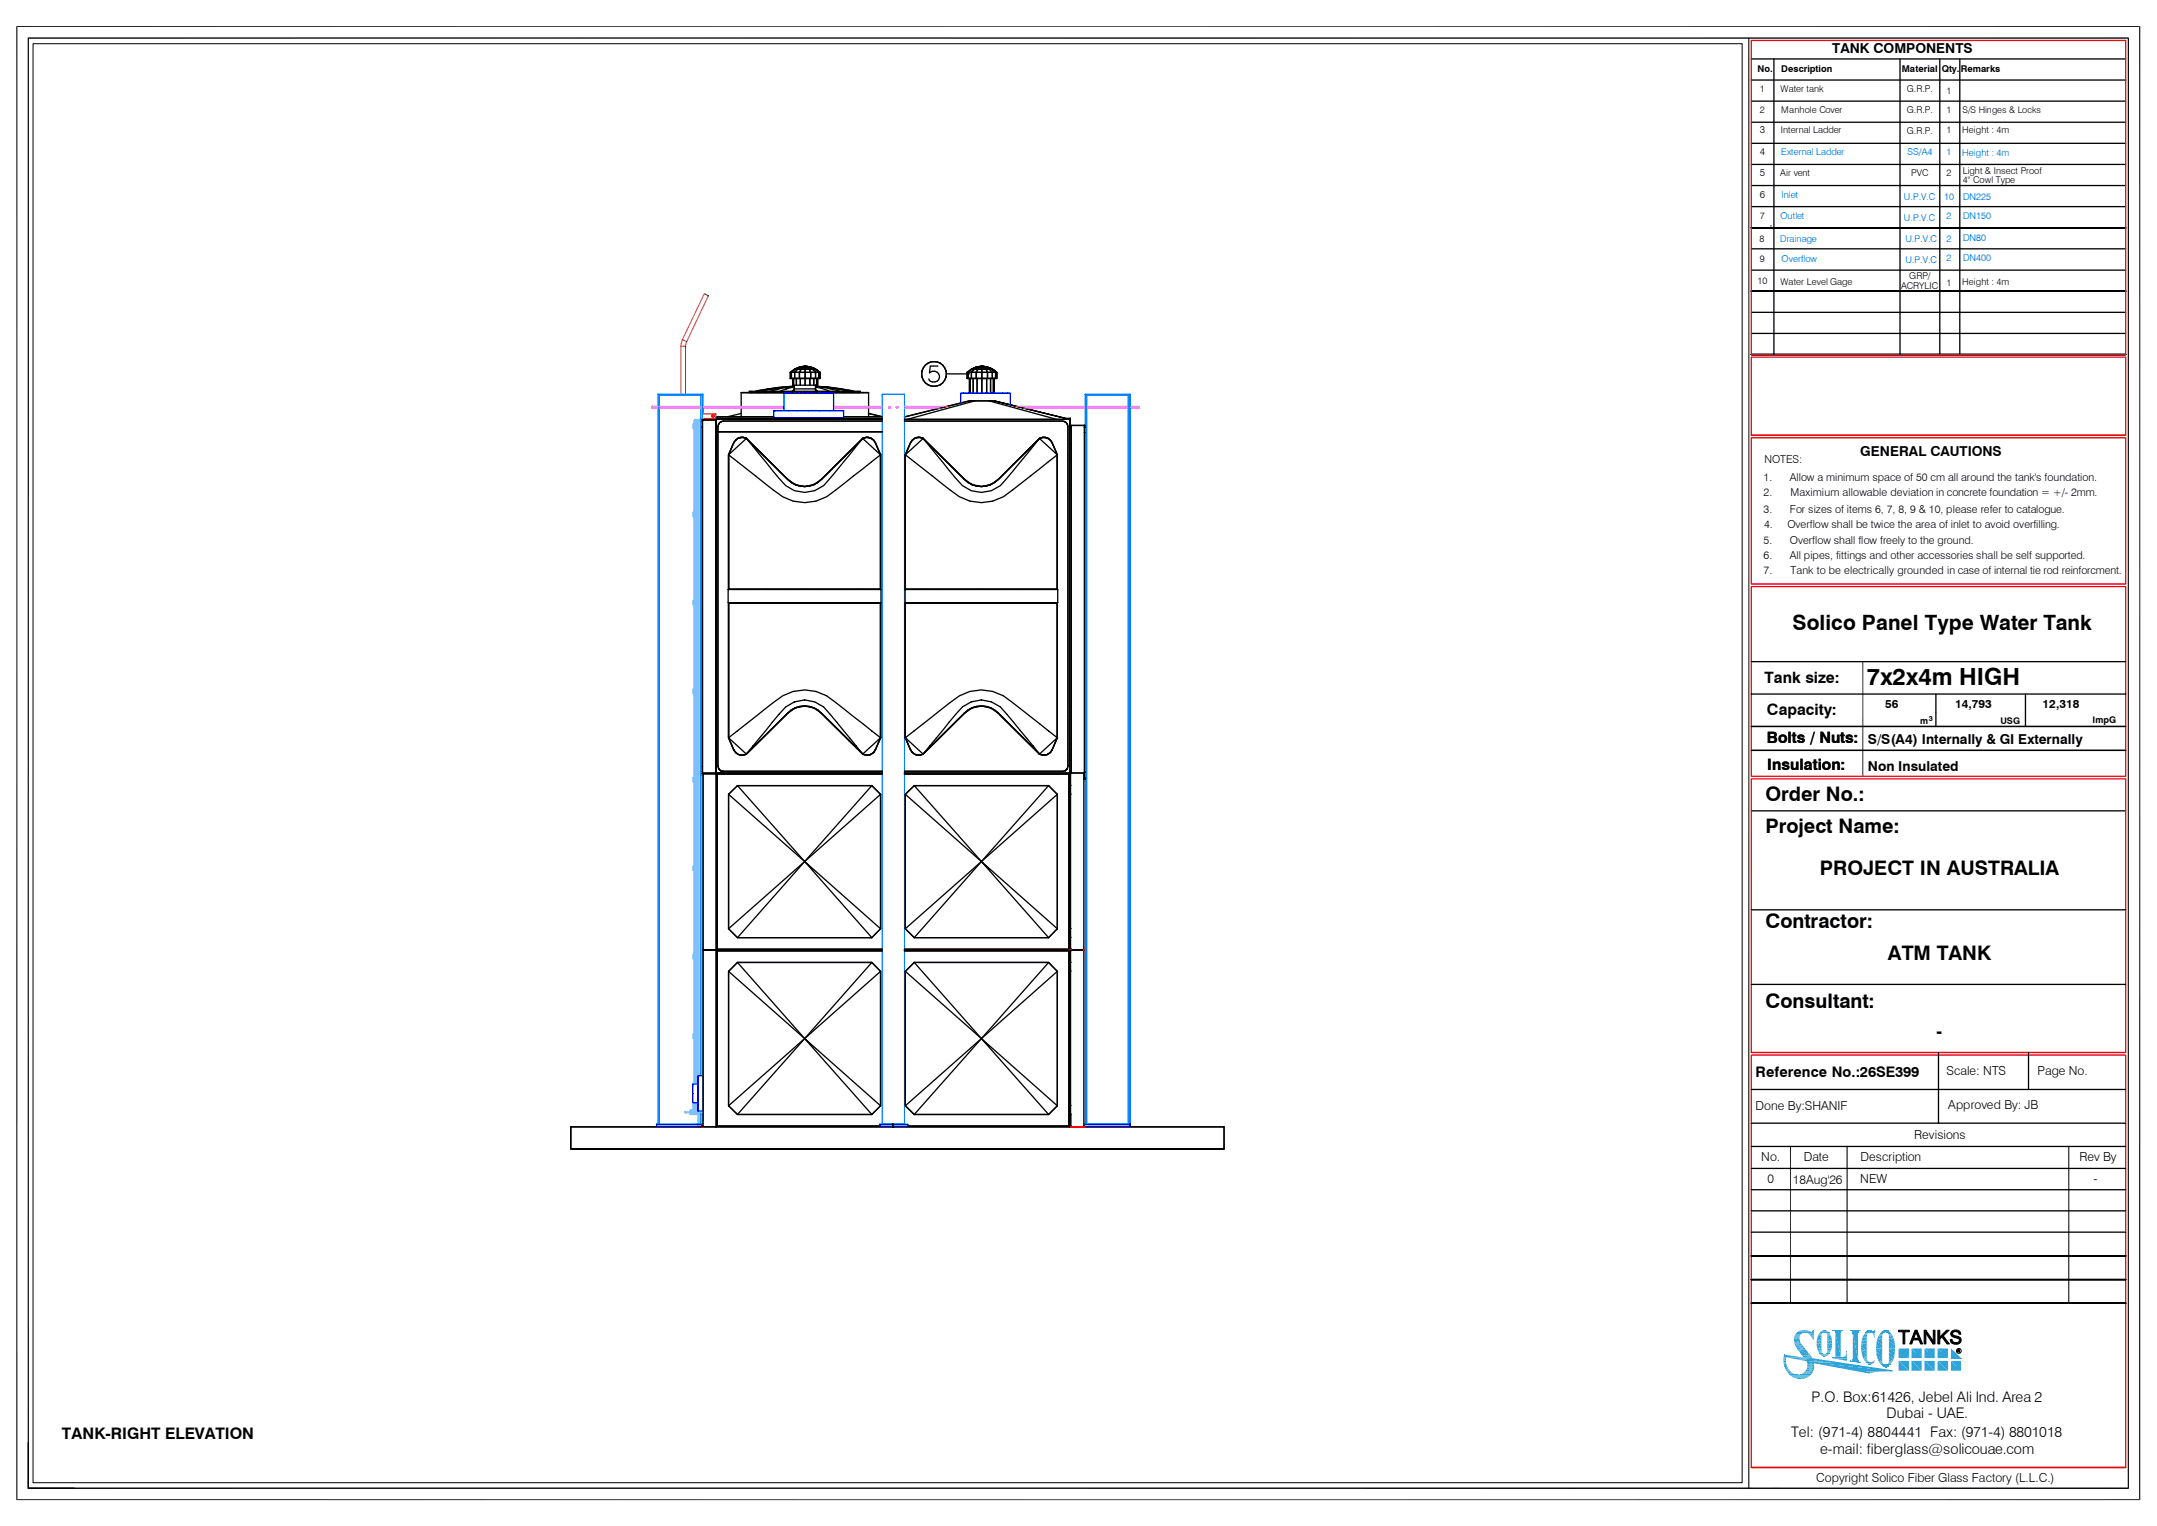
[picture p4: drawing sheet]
<svg xmlns="http://www.w3.org/2000/svg" width="420mm" height="297mm" viewBox="0 0 420 297" stroke-linecap="round" stroke-linejoin="round" font-family="sans-serif">
<defs><g id="words">
<text font-size="4.6" x="363.5" y="133.3">7x2x4m HIGH</text>
<text font-size="4.1" x="349" y="122.6">Solico Panel Type Water Tank</text>
<g font-size="3.9">
<text x="343.7" y="155.9">Order No.:</text>
<text x="343.7" y="162.1">Project Name:</text>
<text x="354.3" y="170.3">PROJECT IN AUSTRALIA</text>
<text x="343.7" y="180.6">Contractor:</text>
<text x="367.6" y="186.9">ATM TANK</text>
<text x="343.7" y="196.2">Consultant:</text>
</g>
<text font-size="3.3" x="377" y="201.8">-</text>
<text font-size="3.1" x="12.1" y="280.1">TANK-RIGHT ELEVATION</text>
<g font-size="3">
<text x="343.6" y="132.8">Tank size:</text>
<text x="344" y="139.1">Capacity:</text>
<text x="344" y="144.7">Bolts / Nuts:</text>
<text x="344.1" y="149.9">Insulation:</text>
</g>
<g font-size="2.8">
<text x="341.8" y="209.5">Reference No.:26SE399</text>
<text x="352.7" y="272.9">P.O. Box:61426, Jebel Ali Ind. Area 2</text>
<text x="367.3" y="276">Dubai - UAE.</text>
<text x="348.7" y="279.8">Tel: (971-4) 8804441 Fax: (971-4) 8801018</text>
<text x="354.4" y="282.9">e-mail: fiberglass@solicouae.com</text>
</g>
<g font-size="2.7">
<text x="356.7" y="10.3">TANK COMPONENTS</text>
<text x="362.2" y="88.8">GENERAL CAUTIONS</text>
<text x="363.7" y="144.7">S/S(A4) Internally &amp; GI Externally</text>
<text x="363.7" y="150.2">Non Insulated</text>
</g>
<g font-size="2.4">
<text x="379" y="209.3">Scale: NTS</text>
<text x="396.7" y="209.3">Page No.</text>
<text x="341.8" y="216">Done By:SHANIF</text>
<text x="379.3" y="215.9">Approved By: JB</text>
<text x="372.7" y="221.7">Revisions</text>
<text x="342.9" y="225.9">No.</text>
<text x="351.2" y="225.9">Date</text>
<text x="362.2" y="225.9">Description</text>
<text x="404.9" y="225.9">Rev By</text>
<text x="344.2" y="230.3">0</text>
<text x="349.1" y="230.5">18Aug'26</text>
<text x="362.2" y="230.3">NEW</text>
<text x="407.6" y="230.3">-</text>
<text x="353.7" y="288.5">Copyright Solico Fiber Glass Factory (L.L.C.)</text>
</g>
<g font-size="2.3">
<text x="367.1" y="137.8">56</text>
<text x="380.7" y="137.8">14,793</text>
<text x="397.7" y="137.8">12,318</text>
</g>
<g font-size="2.1">
<text x="343.4" y="93.6">1.</text>
<text x="343.5" y="90.2">NOTES:</text>
<text x="348.5" y="93.6">Allow a minimum space of 50 cm all around the tank's foundation.</text>
<text x="343.4" y="96.6">2.</text>
<text x="343.4" y="99.8">3.</text>
<text x="348.5" y="99.8">For sizes of items 6, 7, 8, 9 &amp; 10, please refer to catalogue.</text>
<text x="348.7" y="96.6">Maximium allowable deviation in concrete foundation = +/- 2mm.</text>
<text x="343.4" y="105.9">5.</text>
<text x="343.5" y="102.8">4.</text>
<text x="348" y="102.8">Overflow shall be twice the area of inlet to avoid overfilling.</text>
<text x="348.5" y="105.9">Overflow shall flow freely to the ground.</text>
<text x="343.4" y="108.8">6.</text>
<text x="343.4" y="111.6">7.</text>
<text x="348.5" y="108.8">All pipes, fittings and other accessories shall be self supported.</text>
<text x="348.7" y="111.6">Tank to be electrically grounded in case of internal tie rod reinforcment.</text>
</g>
<g font-size="1.9">
<text x="342.6" y="25.9">3</text>
<text x="342.6" y="34.3">5</text>
<text x="342.6" y="30.2">4</text>
<text x="342.6" y="38.6">6</text>
</g>
<g font-size="1.8">
<text x="342.2" y="13.9">No.</text>
<text x="342.7" y="18">1</text>
<text x="346.7" y="18">Water tank</text>
<text x="346.8" y="13.9">Description</text>
<text x="370.3" y="13.9">Material</text>
<text x="371.3" y="18">G.R.P.</text>
<text x="378.1" y="13.9">Qty.</text>
<text x="381.8" y="13.9">Remarks</text>
<text x="342.7" y="22">2</text>
<text x="346.8" y="22">Manhole Cover</text>
<text x="371.3" y="22">G.R.P.</text>
<text x="379" y="22">1</text>
<text x="379" y="18.2">1</text>
<text x="382.1" y="22">S/S Hinges &amp; Locks</text>
<text x="346.8" y="25.9">Internal Ladder</text>
<text x="371.3" y="26.1">G.R.P.</text>
<text x="379" y="25.9">1</text>
<text x="382.1" y="25.9">Height : 4m</text>
<text x="346.6" y="34.3">Air vent</text>
<text x="372.1" y="34.3">PVC</text>
<text x="379" y="34.3">2</text>
<text x="382.2" y="33.9">Light &amp; Insect Proof</text>
<text x="382.2" y="35.6">4&quot; Cowl Type</text>
<text x="342.6" y="47.1">8</text>
<text x="342.7" y="42.6">7</text>
<text x="342.7" y="51">9</text>
<text x="342.2" y="55.3">10</text>
<text x="346.7" y="55.4">Water Level Gage</text>
<text x="370.2" y="56.3">ACRYLIC</text>
<text x="371.7" y="54.2">GRP/</text>
<text x="379" y="55.6">1</text>
<text x="382.1" y="55.4">Height : 4m</text>
<text x="373.8" y="140.9">m</text>
<text x="389.5" y="140.8">USG</text>
<text x="407.5" y="140.8">ImpG</text>
</g>
<g font-size="1.8" fill="#00f">
<text x="346.8" y="30.1">External Ladder</text>
<text x="371.4" y="30.1">SS/A4</text>
<text x="379" y="30.1">1</text>
<text x="382.1" y="30.4">Height : 4m</text>
<text x="346.9" y="38.5">Inlet</text>
<text x="370.7" y="38.9">U.P.V.C</text>
<text x="378.5" y="38.9">10</text>
<text x="382.2" y="38.9">DN225</text>
<text x="346.6" y="47.1">Drainage</text>
<text x="346.7" y="42.7">Outlet</text>
<text x="370.7" y="43">U.P.V.C</text>
<text x="371" y="47.1">U.P.V.C</text>
<text x="379" y="42.7">2</text>
<text x="379" y="47.2">2</text>
<text x="382.2" y="46.9">DN80</text>
<text x="382.2" y="42.6">DN150</text>
<text x="346.9" y="51">Overflow</text>
<text x="371" y="51.3">U.P.V.C</text>
<text x="379" y="50.9">2</text>
<text x="382.2" y="50.7">DN400</text>
</g>
<text font-size="1.4" x="375.5" y="140.3">3</text>
</g></defs>
<g fill="none" stroke="#000" stroke-width=".25">
<path d="M341 11.5h72.9M341 19.7h72.9zM341 15.6h72.9zM345.4 11.5v57.5M370 11.5v57.5M377.7 11.5v57.5M381.6 11.5v57.5M341 32h72.9M341 23.8h72.9zM341 36.1h72.9zM341 27.9h72.9zM344.8 32h.1"/>
<path d="M341 48.4h72.9zM341 52.6h72.9zM341 44.3h72.9zM341 40.2h72.9zM341 56.7h72.9zM344.8 43.9v.1M144.3 76.4h10.3M144.3 76.4v2.7M144.3 79.4v1.7M144.4 76.4h.1M145.2 76.4h9.5M146 76.4l-.1-.2h.3l.2 .2"/>
<path d="M146.2 76.2h1.1l.2 .2M147.3 76.2h1.8l.1 .2M149.1 76.2h2.2M151.3 76.2h2.6l.1 .2h-2.6zM153.9 73.7h5.7M153.9 72.5v1.2h.2v-1.2h.6M153.9 73.7h2.9M153.9 72.5h5.5M153.9 76.2h2.8l.1 .2M154.1 72.5v1.2h.6v-1.2h1M154.1 72.5h-.2v1.2M154.3 73.7v1.5"/>
<path d="M154.3 76.4h.1M154.5 73.7v1.5M154.5 76.4h.1M154.6 75.3l-1.7 .1-3 .8M154.6 75.2l-3.3 .2-4.2 .8M154.6 75.3v.2M154.6 75.5v.9M154.6 75.5v.2h4.2v.7h-4.2M154.6 75.2v.1M154.6 75.4l-1.5 .3-1.2 .5M154.6 75.9l-.4 .3M154.6 76.4v.1v-.1h4.2v.1v-.1"/>
<path d="M154.6 76.4h-10.3M154.6 75.2l-3.1 .2-4.1 .8M154.6 75.2l-2.5 .2-3.7 .8M154.7 75.7l-.1 .7M154.7 72.5v1.2h1v-1.2h1.1M154.9 71.8l-1 .7M155.1 73.7v1.3M155.1 76.4h.1M155.3 71.8h-.4l-.8 .7M155.7 72.5v1.2h1.1M155.7 71.4l-1 .4h.2M155.7 71.4l1.1-.1-1 .1"/>
<path d="M155.7 71.4h2.1M155.8 71.4l-.9 .4h.4M155.8 71.4l-1.1 .4M155.8 73.7v1.3M155.8 76.4h.1M156 71.4l-.7 .4h.7M156 71.8h-.7l-.6 .7M156 71.4l.8-.1-.5 .1M156 71.4l-1.1 .4M156.3 71.4l-.3 .4h.8M156.3 71.4h-.3l-.7 .4M156.7 76.2h2.8"/>
<path d="M156.8 71.3l.8 .1M156.8 71.3h.1M156.8 71.4v.4h.8M156.8 71.8h-.8l-.3 .7M156.8 71.4v-.1l.4 .1M156.8 71.4h-.5l-.3 .4M156.8 72.5v1.2h1.1M156.8 71.3l1 .1M156.8 73.7v1.3M156.8 71.3l.9 .1M156.8 71.3l.7 .1M156.8 71.3l.4 .1"/>
<path d="M156.8 71.3v.1M156.8 73.7h1.1M156.8 71.3l-.5 .1M156.8 71.3l-.8 .1M156.8 71.3l-1 .1M156.8 71.3l-1.1 .1M157.2 71.4l.4 .4h.6M157.2 71.4h-.4v.4M157.5 71.4l.7 .4h.5M157.5 71.4l-.7-.1 .9 .1M157.5 71.4h-.3l.4 .4M157.6 71.8h-.8v.7"/>
<path d="M157.7 73.7v1.3M157.7 76.4h.1M157.7 71.4l1.1 .4M157.7 71.4h-.2l.7 .4M157.7 71.4l1 .4M157.8 71.4l1 .4M157.9 72.5v1.2h.9v-1.2h.6M157.9 72.5h-1.1v1.2M157.9 73.7h1.7M158.1 71.5l.5 .3M158.2 71.8h-.6l.3 .7M158.5 73.7v1.3"/>
<path d="M158.5 76.4h.1M158.7 71.8h-.5l.6 .7M158.7 71.8l.9 .7M158.7 71.8l.7 .7M158.7 75.7l.1 .7M158.7 76.4h.8M158.8 76.4h10.3M158.8 75v.2M158.8 75.2v.5v-.2M158.8 72.5v1.2h.6v-1.2h.2M158.8 71.8h-.1l.7 .7M158.8 72.5h-.9v1.2"/>
<path d="M158.8 71.8l.8 .7v1.2M158.8 71.8l.8 .7M158.8 75.2l1.7 .2 3 .8M158.8 75h-4.2v.3M158.8 75.9l.4 .3M158.8 75.2l2.6 .2 3.7 .8M158.8 74.9v.1M158.8 75.2l3.3 .2 4.3 .8M158.8 75.4l2.7 .8M158.8 75.2l3.1 .2 4.1 .8M158.9 71.9l.7 .6v1.2M159 73.7v1.5"/>
<path d="M159 76.4h.1M159.2 73.7v1.5M159.2 76.4h.1M159.4 72.5h.2v1.2h-.2zM159.5 76.2h2.6v.2h-2.6zM159.6 72.5v1.2M162.1 76.2h2.3l-.1 .2M164.4 76.2h1.7l-.2 .2M166.1 76.2h1.1l-.2 .2M167.2 76.2h.4l-.2 .2M168.2 76.4h-13.6M168.5 76.4h.3"/>
<path d="M169 76.4h.1M169.1 76.4v2.7M169.1 79.4v1.7M179.5 72.2a2.4 2.4 0 0 0 1.7 2.9M180.8 73.7l.2 .3zM181 74l.1 .2zM181 72.6l.1-.2zM181.1 74.2l.5 .1zM181.1 72.4l.5-.1zM181.1 71.2l-.1 1.4zM181.1 71.2h1.5zM181.6 74.3h.4z"/>
<path d="M181.6 72.3h.4zM182 74.3l.5-.1zM182 72.3l.5 .1zM182.5 74.2l.3-.3zM182.5 72.4l.3 .3zM182.8 72.7l.1 .5zM182.9 73.4l-.1 .5zM182.9 73.2v.2zM183.1 70.7a2.4 2.4 0 0 0-3.6 1.5M183.1 70.7l.5 .4M183.6 71.1a2.41 2.41 0 0 1 .6 2.3M184.2 73.4a2.34 2.34 0 0 1-3 1.7"/>
<path d="M184.3 72.8h4.5zM188.3 72.5v1.2h.2v-1.2h.6M188.3 73.7h5.8M188.3 72.5h5.5M188.5 72.5v1.2h.6v-1.2h1M188.5 72.5h-.2v1.2M188.8 78h.1M188.8 73.7v2.8M188.8 78h3.8M188.9 73.7v2.8M189.1 72.5v1.2h1v-1.2h1.1M189.3 71.8l-1 .7"/>
<path d="M189.5 73.7v2.8M189.7 71.8h-.4l-.8 .7M190.1 72.5v1.2h1.1M190.1 71.4l-1 .4h.2M190.1 71.4l1.1-.1-1 .1M190.1 71.4h2.1M190.2 71.4l-.9 .4h.4M190.2 71.4l-1.1 .4M190.2 73.7v2.8M190.4 71.4l-.7 .4h.7M190.4 71.8h-.7l-.6 .7M190.4 71.4l.8-.1-.4 .1"/>
<path d="M190.4 71.4l-1.1 .4M190.8 71.4l-.4 .4h.8M190.8 71.4h-.4l-.7 .4M191.2 71.3h.1M191.2 71.3l1 .1M191.2 72.5v1.2h1.1v-1.2h.9M191.2 71.4v.4h.8M191.2 71.8h-.8l-.3 .7M191.2 71.4v-.1l.4 .1M191.2 71.4h-.4l-.4 .4M191.2 71.3l.8 .1M191.2 73.7v2.8v-2.8"/>
<path d="M191.2 71.3l.7 .1M191.2 71.3l.4 .1M191.2 71.3v.1M191.2 71.3l-.4 .1M191.2 71.3l-.8 .1M191.2 71.3l-1 .1M191.2 71.3l-1.1 .1M191.6 71.4l.4 .4h.6M191.6 71.4h-.4v.4M191.9 71.4l.7 .4h.5M191.9 71.4l-.7-.1 1 .1M191.9 71.4h-.3l.4 .4"/>
<path d="M192 71.8h-.8v.7M192.1 73.7v2.8M192.2 71.4l1 .4M192.2 71.4h-.3l.7 .4M192.2 71.4l.9 .4M192.3 72.5v1.2h.9v-1.2h.6M192.3 72.5h-1.1v1.2M192.5 71.5l.5 .3M192.6 78h1l14.8 3.7-14.8-3.7M192.6 78h.9M192.6 78h1M192.6 71.8h-.6l.3 .7"/>
<path d="M192.9 73.7v2.8M193.1 71.8h-.5l.6 .7M193.1 71.8l1 .7M193.1 71.8l.7 .7M193.2 72.5v1.2h.6v-1.2h.3M193.2 71.8h-.1l.7 .7M193.2 71.8l.9 .7v1.2M193.2 71.8l.9 .7M193.3 71.9l.8 .6v1.2M193.4 73.7v2.8M193.6 78h.1M193.6 73.7v2.8"/>
<path d="M193.8 72.5h.3v1.2h-.3zM194.1 72.5v1.2M341 60.8h72.9zM341 64.9h72.9zM341 69h72.9zM136.7 81.7h2.7v68.9M136.7 82.1h.1M136.7 83.1h.1M136.7 81.7h.1M136.8 81.7v68.9M139.4 81.7h-2.5M139.4 81.6h32.4h-32.4v68.9h32.4"/>
<path d="M139.4 81.6v68.9M139.5 81.4h.1M139.5 81.4h32.3h-32.3v.2M139.8 84h32M139.8 83h.1M140 82.5h.1M140.1 82.3l.7-.3h31h-31l-.5 .1-.3 .4-.2 .5v66.1l.2 .5 .3 .4 .5 .1h31h-31a1.01 1.01 0 0 1-1-1v-66.1zM140.4 82.1l-.1 .1M140.8 82h.1M141.7 81.1l2.6-.6zM141.9 88.5l8.7 6.9a8.7 8.7 0 0 0 12.1 0l8.7-6.9v26.2h-29.5zM141.9 88.5v26.2"/>
<path d="M141.9 88.5h.1M142.9 86.1l-1 2.4M142.9 86.1h.1M143.2 85.7l-.3 .4M143.3 85.6h.1M143.8 85.3h.1M143.9 85.2l.8-.1 .6 .2M144 85.2h.1M144.2 85.1l-.5 .2-.5 .4M144.3 81.1h-.3M144.7 85.1l.5 .2M145.2 85.3h.1"/>
<path d="M145.2 85.3a1.75 1.75 0 0 0-2.3 .8M145.3 85.3l8.1 8M145.3 85.3a1.64 1.64 0 0 0-2.1 .4M145.3 85.3l8 8a4.6 4.6 0 0 0 6.7 0l8-8M145.3 85.3h.1M150.7 81.1h-11.2h.2h-.2v.5M150.7 81.1h-11.2v.5M150.9 81.3v.1M153.3 93.3h.1M153.4 93.3a4.5 4.5 0 0 0 5.2 1M154.6 81.3v.1M154.8 94.3l.1 .1"/>
<path d="M158.8 81.3v.1M159.3 93.9l-.9 .5M159.9 93.3h.1M159.9 93.3l-.6 .6M162.6 81.3v.1M164.3 81.1h7.5zM164.3 81.1h7.5M168 85.3l3.4 3.2M168 85.3a1.71 1.71 0 0 1 2.1 .4M168 85.3l-8.1 8M168 85.3l-6.3 7.7a5.9 5.9 0 0 1-10.1 0l-6.3-7.7-3.4 3.2M168 85.3l-8.1 8a4.6 4.6 0 0 1-6.5 0"/>
<path d="M168 85.3l-8.7 8.6M168 85.3l.7-.2 .7 .1 .6 .4M168 85.3h.1M168.1 85.3h.1M168.1 85.3l.6-.2 .7 .1 .6 .4M168.1 85.3h-.1M168.6 85.1l-.5 .2M169.1 85.1l.6 .2 .4 .4M169.1 80.5l2.6 .6zM169.1 80.5l2.7 .6zM169.1 81.1h.3M169.2 85.2h.1"/>
<path d="M169.5 85.3h.1M170 85.6l.4 .5 1 2.4M170.1 85.7l.3 .4M170.4 86.1h.1M170.4 86.1l1 2.4M171.4 88.5h.1M171.5 88.5v26.2M176.1 81.2l12.7-3.2h1h-1zM176.1 82h30.8a1.09 1.09 0 0 1 1 1v66.1a1.01 1.01 0 0 1-1 1h-30.8h30.8l.5-.1 .4-.4 .1-.5v-66.1l-.1-.5-.4-.4-.5-.1zM176.1 81.6h32.2M176.3 88.5l8.7 6.9a8.7 8.7 0 0 0 12.1 0l8.8-6.9v26.2h-29.6zM176.3 88.5v26.2"/>
<path d="M176.3 88.5h.1M176.7 81.6l13.1-3.6h2.8l13.1 3.6M177.3 86.1l-1 2.4M177.3 86.1h.1M177.6 85.7l-.3 .4M177.7 85.6h.1M178.3 85.3h-.1M178.4 85.2l.7-.1 .6 .2M178.4 85.2h.1M178.5 85.2h.1M178.6 85.1l-.5 .2-.5 .4M179.2 85.1l.5 .2"/>
<path d="M179.7 85.3h.1M179.7 85.3a1.75 1.75 0 0 0-2.4 .8l-1 2.4M179.7 85.3l8 8a4.6 4.6 0 0 0 6.7 0l8-8M179.7 85.3l8.1 8M179.7 85.3a1.64 1.64 0 0 0-2.1 .4M187.7 93.3h.1M187.8 93.3a4.5 4.5 0 0 0 5.2 1M189.2 94.3l.2 .1M193.7 93.9l-.9 .5M194.4 93.3h.1M194.4 93.3l-.7 .6M202.4 85.3l-6.3 7.7a5.9 5.9 0 0 1-10 0l-6.4-7.7-3.4 3.2"/>
<path d="M202.4 85.3l3.5 3.2M202.4 85.3a1.71 1.71 0 0 1 2.2 .4M202.4 85.3l-8 8M202.4 85.3l-8 8a4.6 4.6 0 0 1-6.6 0M202.4 85.3l-8.7 8.6M202.4 85.3l.7-.2 .7 .1 .6 .4M202.4 85.3h.1M202.5 85.3a1.75 1.75 0 0 1 2.4 .8l1 2.4M202.5 85.3h.1M202.5 85.3h-.1M203 85.1l-.5 .2M203.5 85.1l.6 .2 .5 .4"/>
<path d="M203.7 85.2h.1M203.9 85.3h.1M204.6 85.7l.3 .4M204.9 86.1h.1M204.9 86.1l1 2.4M205.9 88.5h.1M205.9 88.5v26.2M206.9 82h.1M207.4 82.1l.1 .1M207.8 82.5h.1M207.9 83h.1M208.3 81.7h.1z"/>
<path d="M208.3 81.7h.1M208.3 81.4h-.7h.8v.3M208.4 83.5l-.1 .5M208.4 81.4v.3M208.4 84h-.1M208.4 81.7v1.8h-.1h.1h-.1h.1zM211.2 82.8h.1M211.2 83.1h.1M211.2 84.2h.1M341 84.7h72.9M139.4 116.1h.1M141.8 117.3h29.7"/>
<path d="M141.8 114.7h2.9h-2.9v2.6h29.7M141.9 114.7h29.5M141.9 117.3v26.3M171.5 117.3v26.3M171.5 114.7h-26.8h26.8v2.6M176.2 117.3h29.8M176.2 114.7h3h-3v2.6h29.8M176.3 114.7h29.6M176.3 117.3v26.3M205.9 117.3v26.3M206 114.7h-26.8h26.8v2.6M153.3 138.8h.1"/>
<path d="M153.4 138.8a4.6 4.6 0 0 1 6.5 0M153.4 138.8l-8.1 8M159.9 138.8h.1M159.9 138.8l8.1 8M159.9 138.8l8.2 8M187.7 138.8h.1M187.8 138.8a4.6 4.6 0 0 1 6.6 0M187.8 138.8l-8.1 8M194.4 138.8h.1M194.4 138.8l8 8M194.4 138.8l8.1 8M341 135.1h72.9"/>
<path d="M341 128.8h72.9M376.9 135.1v6.3M394.4 135.1v6.3M136.7 149.2h.1M136.7 150.6h.1M136.7 150.2h.1M136.8 150.6h2.6v-68.9h-2.6v68.9h2.6M136.9 150.5h2.5M139.3 150.6h.1M139.4 150.5h.1M139.4 150.6h-2.6M139.4 150.5l.2 .2h32.2h-32.2z"/>
<path d="M139.4 150.5v34.4l.2-.2M139.4 150.5h-2.5v.2M139.4 150.5h-2.5v34.4M139.4 150.5h32.4M139.5 150.5h32.3M139.6 150.7v34h32.2h-32.2zM139.6 150.7l-.2-.2v34.4M139.8 149.1h.1M140 149.6v.1M140.3 149.9l.1 .1M141.9 154.6v26.2l1.7 1.7h26.2l1.6-1.7M141.9 143.6l1 2.4a1.75 1.75 0 0 0 2.4 .8"/>
<path d="M141.9 143.6l3.4 3.2-.6 .2-.8-.1M141.9 143.6v-26.2h7.3h22.2v26.2M141.9 154.6v26.2M141.9 143.6h.1M141.9 154.6h.1M141.9 143.6l1 2.4M142.9 146h.1M142.9 146l.3 .4M143.2 146.4a1.69 1.69 0 0 0 2.1 .4M143.2 146.4a1.64 1.64 0 0 0 2.1 .4M143.3 146.5h.1M143.3 146.4v.1"/>
<path d="M143.6 152.9h.1M143.6 152.9h26.2l-13.1 14.8zM143.6 152.9l-1.7 1.7 14.8 13.1M143.6 152.9h26.2l1.6 1.7M143.6 152.9l-1.7 1.7M144.4 147h.1M145.2 146.8h.1M145.3 146.8l8-7.9a4.6 4.6 0 0 1 6.7 0l8.1 7.9M145.3 146.8h.1M145.3 146.8l-.2 .1M168 146.8h.1M168 146.8l-6.3-7.7a5.9 5.9 0 0 0-10.1 0l-6.3 7.7"/>
<path d="M168.1 146.8h.1M169.7 152.9h.1M169.8 152.9l1.6 1.7M170 146.6l-.6 .3-.7 .1-.7-.2M170.1 146.4a1.7 1.7 0 0 1-2 .4M170.4 146h.1M170.4 146l-.3 .4M171.4 143.6l-1 2.4a1.75 1.75 0 0 1-2.3 .8M171.4 143.6l-1.3 2.8M171.4 154.6v26.2M171.4 143.6l-3.4 3.2M171.5 154.6h.1"/>
<path d="M171.5 143.6l-8.8-6.9a8.7 8.7 0 0 0-12.1 0l-8.7 6.9M171.5 143.6l-1.1 2.4M171.5 143.6h-.1M176.1 150.5h32.2l-.2 .2h-32h32M176.1 150.5h32.2v-68.9v68.9M176.1 150.5h32.2zM176.3 154.6v26.2l1.7 1.7h26.2l1.7-1.7M176.3 143.6l1 2.4a1.75 1.75 0 0 0 2.4 .8M176.3 143.6l3.4 3.2-.6 .2-.7-.1M176.3 143.6v-26.2h7.3h22.3v26.2M176.3 154.6v26.2M176.3 154.6h.1"/>
<path d="M176.3 143.6l1 2.4M176.3 143.6h.1M177.3 146h.1M177.3 146l.3 .4M177.6 146.4a1.69 1.69 0 0 0 2.1 .4M177.6 146.4a1.64 1.64 0 0 0 2.1 .4M177.7 146.5h.1M177.7 146.4v.1M178 152.9h.1M178 152.9h26.2l-13.1 14.8zM178 152.9l-1.7 1.7 14.8 13.1M178 152.9h26.2l1.7 1.7"/>
<path d="M178 152.9l-1.7 1.7M178.9 147h.1M179.7 146.8h.1M179.7 146.8l-.2 .1M201.1 145.5l-6.7-6.6a4.6 4.6 0 0 0-6.7 0l-8 7.9M202.4 146.8h.1M202.4 146.8l-6.3-7.7a5.9 5.9 0 0 0-10 0l-6.4 7.7M202.5 146.8h.1M204.1 152.9h.1M204.2 152.9l1.7 1.7M204.4 146.6l-.6 .3-.7 .1-.7-.2M204.6 146.4a1.7 1.7 0 0 1-2.1 .4"/>
<path d="M204.9 146h.1M204.9 146l-.3 .4M205.9 143.6l-1 2.4a1.75 1.75 0 0 1-2.4 .8M205.9 143.6l-1.3 2.8M205.9 154.6v26.2M205.9 154.6h.1M205.9 143.6l-8.8-6.9a8.7 8.7 0 0 0-12.1 0l-8.7 6.9M205.9 143.6l-1 2.4M205.9 143.6l-3.5 3.2M205.9 143.6h.1M206.9 150.1h.1M207.5 149.9l-.1 .1"/>
<path d="M207.8 149.6l-.1 .1M207.9 149.1h.1M208.3 150.5h.1M208.3 150.5l-.2 .2v34h-32h32l.2 .2h-32.2M208.3 150.5v34.4l-.2-.2M208.4 150.6v-.1h2.6v34.4h-2.6M211 151.6h.2v-68.8h-2.6v67.7v-67.7h2.6v68.8M211 151.6h.2zM211 150.6v-.1h-2.6v68.8h2.6v-34.4h-2.6v.2M211.2 150.3h.1M211.2 151.3h.1M211.2 151.6h.1"/>
<path d="M341 146.1h72.9M341 141.4h72.9M341 157.8h72.9M156.7 167.7l14.7-13.1v26.2M156.7 167.7l-14.8 13.1M156.7 167.7l-13.1 14.8M191.1 167.7l14.8-13.1v26.2M191.1 167.7l-13.1 14.8M191.1 167.7l-14.8 13.1M341 177.1h72.9M136.9 184.9h2.5M136.9 184.7v.2h2.5h-2.5"/>
<path d="M139.4 184.9l.2-.2-.2 .2h32.4zM139.4 184.9l.2 .2h32.2h-32.2zM139.4 184.9v34.4l.2-.1M139.4 184.9h-2.5v.2M139.4 184.9h-2.5v34.4v-.1M139.4 184.9h32.4M139.5 184.9h.1M139.6 185.1v34.1h31.7h-31.7zM139.6 185.1l-.2-.2v34.4l.2-.1M141.9 180.8l1.7 1.7h26.2l1.6-1.7M141.9 189.1v26.1l1.7 1.7h26.2l1.6-1.7M141.9 189.1v26.1"/>
<path d="M141.9 180.8h.1M141.9 189.1h.1M143.6 187.3h.1M143.6 187.3h26.2l-13.1 14.8zM143.6 187.3l-1.7 1.8 14.8 13M143.6 187.3h26.2l1.6 1.8M143.6 187.3l-1.7 1.8M169.7 182.5h.1M169.7 187.3h.1M169.8 187.3l1.6 1.8M171.4 180.8l-14.7-13.1 13.1 14.8M171.4 189.1v26.1"/>
<path d="M171.5 180.8h.1M171.5 189.1h.1M176.1 184.9h32.2l-.2 .2h-32h32M176.1 184.9h32.2M176.3 180.8l1.7 1.7h26.2l1.7-1.7M176.3 189.1v26.1l1.7 1.7h26.2l1.7-1.7M176.3 189.1v26.1M176.3 180.8h.1M176.3 189.1h.1M178 187.3h.1M178 187.3h26.2l-13.1 14.8zM178 187.3l-1.7 1.8 14.8 13"/>
<path d="M178 187.3h26.2l1.7 1.8M178 187.3l-1.7 1.8M204.1 182.5h.1M204.1 187.3h.1M204.2 187.3l1.7 1.8M205.9 180.8l-14.8-13.1 13.1 14.8M205.9 189.1v26.1M205.9 180.8h.1M205.9 189.1h.1M208.1 184.7v-34l.2-.2v34.4M208.1 184.7l.2 .2h-32.2M208.3 184.9l-.2 .2v34.1h-31.4h31.4l.2 .1"/>
<path d="M208.3 184.9v34.4l-.2-.1M208.4 184.7v.2h2.6v-.2M208.4 184.9h2.6v.2M341 191.6h72.9M111.1 219.3h127.2v4.3M111.1 219.3v4.3h127.2h-127.2v-4.3h127.2v4.3M111.1 219.3h.1M141.9 215.2l1.7 1.7h26.2l1.6-1.7M141.9 215.2h.1M156.7 202.1l14.7-13v26.1M156.7 202.1l-14.8 13.1M156.7 202.1l-13.1 14.8"/>
<path d="M169.7 216.9h.1M171.4 215.2l-14.7-13.1 13.1 14.8M171.5 215.2h.1M173.7 218.8h.1M173.7 219.2l.2 .1M173.9 219.2v.1l.1-.1-.1 .1zM173.9 218.8h.1M174 218.8h.1M176.3 215.2l1.7 1.7h26.2l1.7-1.7M176.3 215.2h.1M191.1 202.1l14.8-13v26.1M191.1 202.1l-13.1 14.8"/>
<path d="M191.1 202.1l-14.8 13.1M204.1 216.9h.1M205.9 215.2l-14.8-13.1 13.1 14.8M205.9 215.2h.1M208.1 219.2v-34.1l.2-.2v34.4M208.1 219.2l.2 .1M208.3 216.7h.1h-.1h.1v2.6v-2.6zM208.3 216.7h.1v2.6v-2.6zM208.4 219.2v.1h2.6v-.1M238.3 219.3h.1M111.1 223.6h.1M238.3 223.6h.1"/>
<path d="M5.5 280.8v8.8h8.9"/>
</g>
<g fill="none" stroke="#7fbfff" stroke-width=".25">
<path d="M135 83.4h.5v17.2h.3M135 82.5v.9M135 99.7v.9M135 82.5h.8v.9M135 99.7h.8v.9M135.1 99.7l-.1 .9M135.1 82.5l-.1 .9M135.2 81.7v.8v-.8M135.2 83.4v16.3M135.3 81.7l-.1 .8M135.3 99.7v.9h-.2M135.3 82.5v.9h-.2"/>
<path d="M135.4 81.7l-.4 1.7M135.4 83.4v16.3M135.4 99.7l-.1 .9v16.3h-.2l-.1 .9M135.4 82.5l-.1 .9v16.3h-.2l-.1 .9M135.5 99.7v.9zM135.5 82.5v.9zM135.5 81.7h-.1v.8M135.6 81.7l-.1 1.7h.3M135.6 83.4v16.3M135.7 81.7h-.1v.8M135.7 83.4v16.3M135.8 83.4h.1"/>
<path d="M135.8 82.5v-.8v.8M135.8 81.7l-.1 .8M135.8 83.4v16.3M135.9 81.7l.2 .1v68.5l-.2 .2zM135.9 81.7v127.7v-58.9l.2 .2M135.9 99.7h-.1v.9M135.9 82.5h-.1v.9M135.9 81.7l.2 .1h.2l.1-.1M135.9 81.7h.5M136.1 81.8v68.5h.2M136.1 81.8h.2M136.3 81.8l.1-.1 .4 .1h-.2l-.1 .2h.3h-.3l.1-.2"/>
<path d="M136.3 81.8l.2 .2 .1-.2M136.4 81.7h-.5l.2 .1M136.6 81.8l-.2-.1-.1 .1 .2 .2M135 117.8h.5v17.2h.3M135 100.6h.5v17.2h.3M135 116.9v.9M135 116.9h.8v.9M135.1 116.9l-.1 .9M135.2 100.6v16.3M135.2 117.8v16.4M135.3 116.9v.9h-.2M135.4 100.6v16.3"/>
<path d="M135.4 117.8v16.4M135.4 116.9l-.1 .9v16.4h-.2l-.1 .8M135.5 116.9v.9zM135.6 100.6v16.3M135.6 117.8v16.4M135.7 100.6v16.3M135.7 117.8v16.4M135.8 117.8h.1M135.8 100.6h.1M135.8 100.6v16.3M135.8 117.8v16.4M135.9 116.9h-.1v.9"/>
<path d="M135 135h.5v17.2h.3M135 134.1v.9M135 134.2h.8v.8M135 134.2v.8M135.1 134.2l-.1 .8M135.2 135v16.3M135.3 134.2v.8h-.2M135.4 135v16.3M135.4 134.2l-.1 .8v16.3h-.2l-.1 .9M135.5 134.2v.8zM135.6 135v16.3M135.7 135v16.3"/>
<path d="M135.8 135h.1M135.8 135v16.3M135.9 134.2h-.1v.8M135 152.2h.5v17.2h.3M135 151.3v.9M135 151.3h.8v.9M135.1 151.3l-.1 .9M135.2 152.2v16.4M135.3 151.3v.9h-.2M135.4 152.2v16.4M135.4 151.3l-.1 .9v16.4h-.2l-.1 .8M135.5 151.3v.9z"/>
<path d="M135.6 152.2v16.4M135.7 152.2v16.4M135.8 152.2h.1M135.8 152.2v16.4M135.9 150.5l.2 .2h.2l.1-.2M135.9 151.3h-.1v.9M135.9 150.5h.5M136.1 150.3h.2l.1 .2M136.1 150.3l-.2 .2h.5l-.1-.2M136.1 150.7h.2M136.1 150.7v58.7M136.1 150.3l-.2 .2"/>
<path d="M136.3 150.7l.1-.2 .2 .2h.3h-.3l-.1 .1h.4h-.4l.1-.1M136.3 150.7l.2 .1 .1-.1M136.3 150.3l.2-.1 .1 .1M136.3 150.3l.2-.1 .1 .1-.2 .2M136.3 150.3l.1 .2 .2-.2M136.4 150.5h-.5l.2 .2M136.5 150.2h.3zM136.5 150.2l.1 .1h.2h-.2M136.6 150.7l-.2-.2-.1 .2 .2 .1M135 169.4h.5v17.2h.3M135 168.5v.9M135 168.6h.8v.8"/>
<path d="M135 168.6v.8M135.1 168.6l-.1 .8M135.2 169.4v16.4M135.3 168.6v.8h-.2M135.4 169.4v16.4M135.4 168.6l-.1 .8v16.4h-.2l-.1 .8M135.5 168.6v.8zM135.6 169.4v16.4M135.7 169.4v16.4M135.8 169.4h.1M135.8 169.4v16.4M135.9 168.6h-.1v.8"/>
<path d="M135 186.6h.5v15.5h.3M135 185.7v.9M135 185.8h.8v.8M135 185.8v.8M135.1 185.8l-.1 .8M135.2 186.6v14.7M135.3 185.8v.8h-.2M135.4 186.6v14.7M135.4 185.8l-.1 .8v14.7h-.2l-.1 .8M135.5 185.8v.8zM135.6 186.6v14.7M135.7 186.6v14.7"/>
<path d="M135.8 186.6h.1M135.8 186.6v14.7M135.9 185.8h-.1v.8M133.3 216.4v.2h.2v-.2h-.2v.2M134.4 216.1l1.5 .1M134.4 216.2l1.5 .1M134.4 216.3l1.5 .1M134.4 216.4v.1h1.5M134.4 216.5v.1h1.5M134.4 216.6l1.5 .1M134.4 216.7l1.5 .1M134.4 216.8l1.5 .1"/>
<path d="M134.4 216.9h1.5h-1.5M134.4 216.4h-.9v.2h.9M135 215.8h.5v1l.1-.2M135 202.1h.5v8.9M135 202.1v-.8h.8v.8M135 214.9v.9M135 214.9h.8v.9M135 201.3v.8M135.1 201.3l-.1 .8M135.1 214.9l-.1 .9M135.2 215.8v.3zM135.2 202.1v8.9"/>
<path d="M135.2 214.6v.3M135.2 216.1h-.8h1M135.2 215.8v.4M135.2 216.8h.1M135.3 216.7l-.1 .1M135.3 214.6v.3h-.2l-.1 .9M135.3 201.3v.8h-.2M135.3 214.9v.9h-.2M135.4 216.6l-.1 .2M135.4 216.8h.1M135.4 202.1v8.9M135.4 214.6v.3"/>
<path d="M135.4 215.8v.6M135.4 201.3v.8h-.1v8.9M135.4 214.9l-.1 1.4M135.5 201.3v.8zM135.5 214.9v.9zM135.5 214.6v1.2h.3M135.6 216.1h.3M135.6 202.1v8.9M135.6 214.6v.3M135.6 215.8v.6M135.7 216.7l-.1 .1M135.7 202.1v8.9"/>
<path d="M135.7 214.6v.3M135.7 215.8v.5M135.8 202.1h.1M135.8 215.8h.1M135.8 216.8h-.1M135.8 202.1v8.9M135.8 214.6v.3M135.8 215.8v.4M135.8 216.1h.1M135.8 215.8v.3M135.9 201.3h-.1v.8M135.9 214.9h-.1v.9"/>
<path d="M136.1 216.3h.8M136.1 216.4h.8M136.1 216.5h.8M136.1 216.6h.8M136.1 216.7h.8M136.1 216.7h.8zM136.3 219.2l.1 .1M136.3 219.2l.2-.2 .1 .2M136.3 219.2h-.2v-3v3l-.2 .1v-3.1v3.1l.2-.1h.2l.1 .1M136.3 219.2l.2-.2 .1 .2-.2 .1M136.3 219.2l.1 .1 .2-.1M136.5 219h.4z"/>
<path d="M136.5 219l.1 .2h.3h-.3M136.9 216.2h.1"/>
</g>
<g fill="none" stroke="#ff7f00" stroke-width=".21">
<path d="M137.1 57.2l.8 .4M132.6 67.4l.3-1.3 .8 .4-.2 .9M132.9 66.1l4.2-8.9 .4 .2 .4 .2-4.2 8.9M133.5 67.4h-.9v9.4M133.5 67.4v9.4M136.7 81.6h2.7zM136.7 80.6h2.7v1M138.6 80.9l.1-.1a.23 .23 0 0 1 .3 .1 .23 .23 0 0 1 0 .3 .23 .23 0 0 1-.4-.1l.1 .1zM138.6 80.9a.25 .25 0 0 1 .5 0 .24 .24 0 0 1-.3 .3M138.6 80.9v.2l.2 .1M138.7 81.2h.1M138.8 80.7l.1 .1z"/>
<path d="M138.8 81.2h.1zM138.8 81.2h.1M138.9 80.8l.2 .2zM139.1 81l-.2 .2zM139.3 81.6h.1M139.4 80.5v.9h-2.7h2.7v.2M139.4 81.6h.1M136.8 149.2h.1M136.7 150.1h.1M139.4 149.2h.1M139.4 150.1h.1M139.4 150.2h.1"/>
<path d="M134.8 218.8h.1M135.6 218.8h.1M136.7 218.1h.2"/>
</g>
<path d="M3.3 5.1v286.9M340.5 7.3v282.3M416.6 5.1v286.9M137.9 57.6h.1M133.5 67.4h.1M133.7 66.5h.1M5.4 289.7h409.1" fill="none" stroke="#000" stroke-width=".21"/>
<g fill="none" stroke="#007fff" stroke-width=".19">
<path d="M128.1 76.8h.1M128.1 76.8h8.6M128.1 76.8v142h.3v-141.9h8v4.8M128.1 76.8v142h7.8h-7.5v-141.9h8.1M136.7 76.8h.2v2.3v-2.3zM136.7 76.7v5.1M136.9 79.4v1.2M171.7 76.8h.1M171.7 76.9h.1M176.1 76.8h.1M176.1 76.8v142h-4.3M176.1 76.8h-4.3v142h4.3"/>
<path d="M176.1 76.7v.1M176.1 76.9h.1M211.3 76.8h.1M211.3 76.8h8.6M211.3 76.8v142h.3v-141.9M211.3 76.8v142h8.6M211.6 76.9v141.9h8.1v-141.9M211.6 76.9h8.1M219.9 76.8h.1M219.9 76.8v142h-.2v-141.9M219.9 76.8h.2v2.3v-2.3zM219.9 76.8v142"/>
<path d="M220 76.8h.1M220.1 79.4v139.4h-.2h.2zM136.4 82v68.2M136.7 82v68.2M136.9 81.6v.1M136.4 150.5h.1M136.4 150.8v58.6M136.7 150.3v.4M136.7 150.8v58.6M136.9 150.6v.1M136.9 150.8v65.4M128.1 218.8h.1"/>
<path d="M128.4 218.8h.1M136.4 218.8v-2v2h.3v-2.1v2.1h-.6M136.9 216.7v1.4M171.7 218.8h.1M171.8 218.8v-142h4.3v142M176.1 218.8h.1M211.3 218.8h.1M211.6 218.8h.1M219.6 218.8h.1M219.9 218.8h.1"/>
</g>
<g fill="none" stroke="#f0f" stroke-width=".19">
<path d="M127 79.1v.3M127 79.4h.1M127 79.4h1.1M127 79.1h.1M127 79.1h1.1M128.4 79.4h8M128.4 79.1h8M136.7 79.4h16M136.7 79.1h16M162.3 79.4h9.5M162.3 79.1h9.5M173.1 79.1v.2z"/>
<path d="M173.3 79.1h.1M173.3 79.1l.1 .2-.3 .1 .3-.1zM174.6 79.1l-.1 .2zM174.8 79.1h.1M174.8 79.1v.2l-.2 .1 .2-.1zM176.1 79.4h7M176.1 79.1h8.4M197.8 79.1h13.5M199.3 79.4h12M211.6 79.4h8.1M211.6 79.1h8.1M219.9 79.1h1.9v.3h-1.9"/>
</g>
<path d="M127 79.2h.1M173.4 79.2h.1M174.8 79.2h.1M221.8 79.1h.1M221.8 79.2h.1M221.8 79.1v.3" fill="none" stroke="#bababa" stroke-width=".19"/>
<g fill="none" stroke="#00f" stroke-width=".25">
<path d="M150.7 79.9h13.6v1.4h-.3M152.7 76.5h9.6M153.1 76.5h-.4v3.4M153.5 79.9h-2.8v1.4h.3M155.7 76.5h3.5M161.5 79.9h2.5M161.8 76.5h.5v3.4M187.1 76.5h9.6M187.5 76.5h-.4v1.9M196.3 76.5h.4v2.3M150.7 81.3h13.6M134.9 211v3.6"/>
<path d="M134.9 212.8h.1M135.9 212.8h.1M135.9 209.4h.9v3.4M135.9 209.4v3.4M135.9 212.8v3.4M135.9 211h-1v3.6h1M135.9 209.4v6.8M136.8 209.4v6.8M136.8 212.8v3.4h-.9"/>
</g>
<g fill="none" stroke="#00f" stroke-width=".19">
<path d="M127.8 218.8h.1M127.8 219.2h.1M127.8 218.8h8.1h-8.1v.4h8.1h-8.1zM136.5 219.2h.2zM136.7 218.8v.2v-.2h-.6h.6M171.3 218.8h5.4v.4h-5.4v-.4h5.4v.4h-5.4zM171.3 219.2h.1M171.3 218.8h.1M176.7 219.2h.1M176.7 218.8h.1M211.1 218.8h.1M211.1 219.2h.1"/>
<path d="M220 218.8v.4h-8.8h8.8v-.4h-8.8v.4v-.4h8.8"/>
</g>
<g fill="none" stroke="#f00" stroke-width=".25">
<path d="M341 7.9h72.9v61.1h-72.9zM341 69.5h72.9v15.2h-72.9zM341 85.2h72.9v28.5h-72.9zM341 114.2h72.9v36.9h-72.9zM341 151.6h72.9v53.3h-72.9zM136.9 184.9h.1M139.5 184.9h32.3M176.1 184.9h32.2M208.4 184.8v.1M208.5 184.9h2.5M136.9 219.3h.1M208.4 219.3h.1"/>
<path d="M208.5 219.3h2.5"/>
</g>
<path d="M3.2 5.2h413.5M5.4 7.4h409.1M5.5 7.3v282.5M6.4 8.5h332.8v280.1h-332.8zM414.4 7.3v282.5M362.7 128.8v22.3M376.9 138.6h.1M394.4 138.6h.1M3.2 291.9h413.5" fill="none" stroke="#000" stroke-width=".19"/>
<g fill="#26a3d1">
<path d="M351 258.9h.5z"/>
<path d="M353 258.9h.1z"/>
<path d="M355.1 258.9h.2z"/>
<path d="M355.2 258.9h.1z"/>
<path d="M364 258.9h.2z"/>
<path d="M367 258.9h.3z"/>
<path d="M367.2 258.9h.1z"/>
<path d="M350.8 258.9h.9z"/>
<path d="M351 258.9h.7z"/>
<path d="M363.9 258.9h.4z"/>
<path d="M364 258.9h.3z"/>
<path d="M355 258.9h.5z"/>
<path d="M355.1 258.9h.4z"/>
<path d="M363.8 259h.6z"/>
<path d="M363.9 258.9l.5 .1z"/>
<path d="M366.8 259h.7z"/>
<path d="M367 258.9l.5 .1z"/>
<path d="M350.6 259h1.3z"/>
<path d="M350.8 258.9l1.1 .1z"/>
<path d="M360.3 258.9l2 .1z"/>
</g>
<path d="M356.9 258.9h2" fill="none" stroke="#26a3d1" stroke-width=".19"/>
<path d="M356.9 259h1.9z" fill="#26a3d1"/>
<path d="M356.9 259h2" fill="none" stroke="#26a3d1" stroke-width=".19"/>
<g fill="#26a3d1">
<path d="M360.3 259h1.9z"/>
<path d="M360.3 259h2z"/>
<path d="M360.4 259h1.8z"/>
<path d="M357 259h1.8z"/>
<path d="M354.8 259h.8z"/>
<path d="M355 258.9l.6 .1z"/>
<path d="M350.5 259h1.6z"/>
<path d="M350.6 259h1.5z"/>
<path d="M363.7 259h.8z"/>
<path d="M363.8 259h.7z"/>
<path d="M357 259h1.7z"/>
<path d="M360.4 259h1.7z"/>
<path d="M360.5 259h1.6z"/>
<path d="M366.6 259h1z"/>
<path d="M366.8 259h.8z"/>
<path d="M357.1 259h1.5z"/>
<path d="M357.1 259h1.6z"/>
<path d="M360.5 259h1.5z"/>
<path d="M354.7 259h1z"/>
<path d="M354.8 259h.9z"/>
<path d="M360.6 259h1.4z"/>
<path d="M350.3 259.1h2z"/>
<path d="M350.5 259l1.8 .1z"/>
<path d="M357.2 259l1.4 .1z"/>
<path d="M357.2 259h1.4z"/>
<path d="M360.6 259l1.3 .1z"/>
<path d="M363.6 259.1h1z"/>
<path d="M363.7 259l.9 .1z"/>
<path d="M366.6 259l1.2 .1h-1.3z"/>
<path d="M366.6 259h1l.2 .1z"/>
<path d="M366.5 259.1h1.3z"/>
<path d="M360.6 259.1h1.3z"/>
<path d="M357.2 259.1h1.3z"/>
<path d="M357.2 259.1h1.4z"/>
</g>
<path d="M350.2 259.1h2.2" fill="none" stroke="#26a3d1" stroke-width=".19"/>
<g fill="#26a3d1">
<path d="M357.3 259.1l1.2 .1z"/>
<path d="M360.6 259.1l1.3 .1z"/>
<path d="M360.6 259.1h1.3z"/>
<path d="M364.9 258.9l.1 .3h-.3z"/>
<path d="M364.9 258.9l.1 .3z"/>
<path d="M363.6 259.1l1.1 .1h-1.3z"/>
<path d="M363.6 259.1h1l.1 .1z"/>
<path d="M360.7 259.2h1.2z"/>
<path d="M357.3 259.2h1.2z"/>
<path d="M364.7 259.2h.3z"/>
<path d="M363.4 259.2h1.3z"/>
<path d="M357.3 259.2h1.1z"/>
<path d="M354.5 259.2l.2-.2 1.2 .2z"/>
<path d="M354.7 259h1l.2 .2z"/>
</g>
<path d="M350 259.2h2.6" fill="none" stroke="#26a3d1" stroke-width=".19"/>
<g fill="#26a3d1">
<path d="M360.7 259.2l1.1 .1z"/>
<path d="M360.7 259.2h1.2z"/>
<path d="M357.3 259.2l1.1 .1z"/>
<path d="M357.3 259.3h1.1z"/>
<path d="M360.8 259.3h1z"/>
<path d="M354.5 259.2l1.5 .1h-1.6z"/>
<path d="M354.5 259.2l1.5 .1z"/>
<path d="M353 258.9l.1 .4h-.4z"/>
<path d="M353 258.9h.1v.4z"/>
</g>
<path d="M350 259.3h2.7" fill="none" stroke="#26a3d1" stroke-width=".19"/>
<g fill="#26a3d1">
<path d="M363.3 259.3h1.7z"/>
<path d="M363.4 259.2l1.6 .1z"/>
<path d="M366.3 259.3l.2-.2 1.5 .2z"/>
<path d="M366.5 259.1h1.3l.2 .2z"/>
<path d="M364.1 259.3h.9z"/>
<path d="M363.3 259.3h.8z"/>
<path d="M364.2 259.3h.8z"/>
</g>
<path d="M349.9 259.3h3.2" fill="none" stroke="#26a3d1" stroke-width=".19"/>
<g fill="#26a3d1">
<path d="M355.2 259.3h.8z"/>
<path d="M354.4 259.3h.7z"/>
<path d="M354.4 259.3h.8z"/>
<path d="M363.3 259.3h.7z"/>
<path d="M363.3 259.3h.8z"/>
<path d="M349.9 259.3h1.4z"/>
<path d="M349.9 259.3h1.6z"/>
<path d="M367.2 259.3h.8z"/>
<path d="M366.3 259.3h.6z"/>
<path d="M366.3 259.3h.8z"/>
<path d="M364.2 259.3h.8z"/>
<path d="M351.5 259.3h1.6z"/>
<path d="M355.3 259.3h.8z"/>
<path d="M354.4 259.3h.6z"/>
<path d="M366.2 259.3h.7z"/>
<path d="M367.3 259.3h.7z"/>
<path d="M363.3 259.4h.6z"/>
<path d="M360.8 259.3l1 .1z"/>
<path d="M360.8 259.3h1z"/>
<path d="M357.3 259.3l1.1 .1z"/>
<path d="M367.4 259.3l.6 .1z"/>
<path d="M366.2 259.3l.6 .1z"/>
<path d="M349.9 259.4h1.2z"/>
<path d="M364.4 259.3l.6 .1z"/>
<path d="M357.4 259.4h1z"/>
<path d="M360.8 259.4h1z"/>
<path d="M355.4 259.3l.7 .1z"/>
<path d="M354.4 259.3l.5 .1z"/>
<path d="M351.7 259.3l1.4 .1z"/>
<path d="M355.6 259.4h.6z"/>
<path d="M354.3 259.4h.6z"/>
<path d="M363.3 259.4h.5z"/>
<path d="M367.5 259.4h.6z"/>
<path d="M366.2 259.4h.5z"/>
<path d="M366.2 259.4h.6z"/>
<path d="M364.4 259.4l.6 .1z"/>
<path d="M349.8 259.5h1.1z"/>
<path d="M360.8 259.4l1 .1z"/>
<path d="M357.4 259.4l1 .1z"/>
<path d="M360.8 259.5h1z"/>
<path d="M355.6 259.4l.6 .1z"/>
<path d="M354.3 259.4l.5 .1z"/>
<path d="M351.9 259.4l1.2 .1z"/>
<path d="M363.1 259.5h.5z"/>
<path d="M363.2 259.4h.6z"/>
<path d="M367.5 259.4l.7 .1z"/>
<path d="M366.2 259.4l.4 .1h-.5z"/>
<path d="M364.6 259.5h.4z"/>
<path d="M355.6 259.5h.6z"/>
<path d="M354.2 259.5h.6z"/>
<path d="M354.3 259.5h.5z"/>
<path d="M363.1 259.5l.5 .1z"/>
<path d="M349.8 259.5l.9 .1h-1z"/>
<path d="M349.8 259.5h1.1l-.2 .1z"/>
<path d="M363.1 259.6h.5z"/>
<path d="M367.6 259.5l.7 .1h-.6z"/>
<path d="M367.6 259.5h.6l.1 .1z"/>
<path d="M366.1 259.5l.5 .1h-.6z"/>
<path d="M366.1 259.5h.5v.1z"/>
<path d="M366 259.6h.6z"/>
<path d="M367.7 259.6h.6z"/>
<path d="M355.7 259.5l.6 .1z"/>
<path d="M354.2 259.5l.5 .1z"/>
<path d="M364.7 259.5l.3 .1z"/>
<path d="M352.1 259.5l1 .1h-.8z"/>
<path d="M352.1 259.5h1v.1z"/>
<path d="M355.7 259.6l.6 .1z"/>
<path d="M354.2 259.6l.5 .1z"/>
<path d="M354.2 259.6h.5z"/>
<path d="M349.7 259.6l.9 .1h-1z"/>
<path d="M349.7 259.6h1l-.1 .1z"/>
<path d="M363 259.7h.5z"/>
<path d="M367.7 259.6l.6 .1z"/>
<path d="M366 259.6l.5 .1z"/>
<path d="M364.7 259.6l.3 .2z"/>
<path d="M364.7 259.6h.3v.2z"/>
<path d="M349.5 259.8h1.1z"/>
<path d="M349.6 259.7h1z"/>
<path d="M355.8 259.7l.6 .1z"/>
<path d="M354.1 259.8h.5z"/>
<path d="M354.2 259.7h.5z"/>
<path d="M363 259.7l.5 .1h-.6z"/>
<path d="M363 259.7h.5v.1z"/>
<path d="M367.7 259.7l.7 .1h-.6z"/>
<path d="M367.7 259.7h.6l.1 .1z"/>
<path d="M366 259.7l.5 .1h-.6z"/>
<path d="M366 259.7h.5v.1z"/>
<path d="M362.9 259.8h.6z"/>
<path d="M364.8 259.8l.2 .1z"/>
<path d="M364.8 259.8h.2v.1z"/>
<path d="M355.8 259.8l.6 .1h-.6z"/>
<path d="M355.8 259.8h.6v.1z"/>
<path d="M354.1 259.8l.5 .1h-.6z"/>
<path d="M354.1 259.8h.5v.1z"/>
<path d="M365.9 259.8l.6 .1z"/>
<path d="M367.8 259.8l.7 .1z"/>
<path d="M349.5 259.8l.9 .1h-.9z"/>
<path d="M349.5 259.8h1.1l-.2 .1z"/>
<path d="M352.3 259.6l.8 .4h-.5z"/>
<path d="M352.3 259.6h.8v.4z"/>
<path d="M367.8 259.9l.7 .1z"/>
<path d="M365.8 259.9l.7 .1z"/>
<path d="M362.9 259.8l.6 .2h-.7z"/>
<path d="M362.9 259.8h.6v.2z"/>
<path d="M349.5 259.9l.9 .1z"/>
<path d="M355.8 259.9l.7 .1h-.7z"/>
<path d="M355.8 259.9h.6l.1 .1z"/>
<path d="M354 259.9l.6 .1h-.6z"/>
<path d="M354 259.9h.6v.1z"/>
<path d="M349.4 260l1 .1h-1z"/>
<path d="M349.4 260h1v.1z"/>
<path d="M349.4 260.1l1 .2h-1.1z"/>
<path d="M349.4 260.1h1v.2z"/>
<path d="M352.6 260l.5 .3h-.3z"/>
<path d="M352.6 260h.5v.3z"/>
<path d="M349.3 260.3h1.1z"/>
<path d="M362.8 260l.7 .3h-.8z"/>
<path d="M362.8 260h.7v.3z"/>
<path d="M364.8 259.9l.2 .5z"/>
<path d="M364.8 259.9h.2v.5z"/>
<path d="M355.8 260l.8 .4h-.8z"/>
<path d="M355.8 260h.7l.1 .4z"/>
<path d="M354 260l.6 .4h-.8z"/>
<path d="M354 260h.6v.4z"/>
<path d="M365.8 260l.7 .5h-.9z"/>
<path d="M365.8 260h.7v.5z"/>
<path d="M367.8 260l.9 .5h-.9z"/>
<path d="M367.8 260h.7l.2 .5z"/>
<path d="M349.3 260.3l1.1 .3h-1.1z"/>
<path d="M349.3 260.3h1.1v.3z"/>
<path d="M352.8 260.3l.3 .4h-.1z"/>
<path d="M352.8 260.3h.3v.4z"/>
<path d="M362.7 260.3l.8 .6h-1z"/>
<path d="M362.7 260.3h.8v.6z"/>
<path d="M349.3 260.6l1.1 .3h-1.1z"/>
<path d="M349.3 260.6h1.1v.3z"/>
<path d="M349.3 260.9h1.1z"/>
<path d="M355.8 260.4l.9 .5h-.9z"/>
<path d="M355.8 260.4h.8l.1 .5z"/>
<path d="M353.8 260.4l.8 .5h-.9z"/>
<path d="M353.8 260.4h.8v.5z"/>
<path d="M365.6 260.5l.9 .5h-1.1z"/>
<path d="M365.6 260.5h.9v.5z"/>
<path d="M367.8 260.5l1.1 .5h-1.1z"/>
<path d="M367.8 260.5h.9l.2 .5z"/>
<path d="M349.3 260.9l1.2 .3h-1.1z"/>
<path d="M349.3 260.9h1.1l.1 .3z"/>
<path d="M349.4 261.2l1.2 .3h-1.2z"/>
<path d="M349.4 261.2h1.1l.1 .3z"/>
<path d="M355.8 260.9l.9 .6h-.9z"/>
<path d="M355.8 260.9h.9v.6z"/>
<path d="M353.7 260.9l.9 .6h-.9z"/>
<path d="M353.7 260.9h.9v.6z"/>
<path d="M362.5 260.9l1 .6h-1.1z"/>
<path d="M362.5 260.9h1v.6z"/>
<path d="M349.4 261.5l1.3 .1h-1.2z"/>
<path d="M349.4 261.5h1.2l.1 .1z"/>
<path d="M365.4 261l1.1 .7h-1.2z"/>
<path d="M365.4 261h1.1v.7z"/>
<path d="M367.8 261l1.1 .7h-1.1z"/>
<path d="M367.8 261h1.1v.7z"/>
<path d="M349.5 261.6l1.5 .3h-1.5z"/>
<path d="M349.5 261.6h1.2l.3 .3z"/>
<path d="M355.8 261.5l.9 .5h-.9z"/>
<path d="M355.8 261.5h.9v.5z"/>
<path d="M353.7 261.5l.9 .5h-.9z"/>
<path d="M353.7 261.5h.9v.5z"/>
<path d="M362.4 261.5l1.1 .7h-1.1z"/>
<path d="M362.4 261.5h1.1v.7z"/>
<path d="M349.5 261.9l1.8 .4h-1.5z"/>
<path d="M349.5 261.9h1.5l.3 .4z"/>
<path d="M365.3 261.7l1.2 .8h-1.2z"/>
<path d="M365.3 261.7h1.2v.8z"/>
<path d="M367.8 261.7l1.2 .8h-1.2z"/>
<path d="M367.8 261.7h1.1l.1 .8z"/>
<path d="M355.8 262l.8 .5h-.8z"/>
<path d="M355.8 262h.9l-.1 .5z"/>
<path d="M353.7 262l.9 .5h-.8z"/>
<path d="M353.7 262h.9v.5z"/>
<path d="M349.8 262.3l1.8 .3h-1.6z"/>
<path d="M349.8 262.3h1.5l.3 .3z"/>
<path d="M355.8 262.5l.7 .4h-.7z"/>
<path d="M355.8 262.5h.8l-.1 .4z"/>
<path d="M353.8 262.5l.8 .4h-.6z"/>
<path d="M353.8 262.5h.8v.4z"/>
<path d="M362.4 262.2l1.1 .7h-1.1z"/>
<path d="M362.4 262.2h1.1v.7z"/>
<path d="M355.8 262.9l.6 .1h-.6z"/>
<path d="M355.8 262.9h.7l-.1 .1z"/>
<path d="M354 262.9l.6 .1h-.6z"/>
<path d="M354 262.9h.6v.1z"/>
<path d="M355.8 263l.6 .1z"/>
<path d="M355.8 263h.6z"/>
<path d="M354 263l.6 .1z"/>
<path d="M365.3 262.5l1.2 .7h-1.2z"/>
<path d="M365.3 262.5h1.2v.7z"/>
<path d="M367.8 262.5l1.1 .7h-1.1z"/>
<path d="M367.8 262.5h1.2l-.1 .7z"/>
<path d="M355.8 263.1l.5 .1h-.5z"/>
<path d="M355.8 263.1h.6l-.1 .1z"/>
<path d="M354.1 263.1l.6 .1h-.6z"/>
<path d="M354.1 263.1h.5l.1 .1z"/>
<path d="M355.7 263.3h.6z"/>
<path d="M355.8 263.2h.5z"/>
<path d="M354.1 263.2l.6 .1z"/>
<path d="M355.7 263.3h.5z"/>
<path d="M354.2 263.3h.5z"/>
<path d="M359.5 263.1l.1 .3z"/>
<path d="M355.7 263.3l.5 .1h-.6z"/>
<path d="M354.2 263.3l.6 .1z"/>
<path d="M355.6 263.5h.6z"/>
<path d="M355.6 263.4h.6z"/>
<path d="M354.2 263.4l.7 .1z"/>
<path d="M354.3 263.5h.6z"/>
<path d="M359.5 263.4l.1 .1h-.1z"/>
<path d="M359.5 263.4l.1 .1z"/>
<path d="M355.5 263.5h.6z"/>
<path d="M354.3 263.5h.7z"/>
<path d="M362.4 262.9l1.1 .7h-1z"/>
<path d="M362.4 262.9h1.1v.7z"/>
<path d="M355.4 263.6h.7z"/>
<path d="M354.4 263.5l.6 .1z"/>
<path d="M355.3 263.6h.7z"/>
<path d="M354.4 263.6h.8z"/>
<path d="M354.4 263.6l1.5 .1z"/>
<path d="M354.4 263.6h1.6z"/>
<path d="M359.5 263.5l.1 .2h-.2z"/>
<path d="M359.5 263.5h.1v.2z"/>
<path d="M350 262.6l2.5 1.2h-1.6z"/>
<path d="M350 262.6h1.6l.9 1.2z"/>
<path d="M354.5 263.7l1.2 .2h-1z"/>
<path d="M354.5 263.7h1.4l-.2 .2z"/>
<path d="M359.4 263.7l.2 .2h-.3z"/>
<path d="M359.4 263.7h.2v.2z"/>
<path d="M357.4 259.5l1 4.4h-1z"/>
<path d="M357.4 259.5h1v4.4z"/>
<path d="M354.7 263.9h.9z"/>
<path d="M354.7 263.9h1z"/>
<path d="M365.3 263.2l1.2 .7h-1.1z"/>
<path d="M365.3 263.2h1.2v.7z"/>
<path d="M367.8 263.2l1.1 .7h-1.1z"/>
<path d="M367.8 263.2h1.1v.7z"/>
<path d="M354.8 263.9l.7 .1z"/>
<path d="M354.8 263.9h.8z"/>
<path d="M357.4 263.9l1 .1z"/>
<path d="M355 264h.3z"/>
<path d="M355 264h.5z"/>
<path d="M355.1 264h.2z"/>
<path d="M359.2 264l.1-.1 .3 .1z"/>
<path d="M359.3 263.9h.3v.1z"/>
<path d="M357.4 264l1 .1z"/>
<path d="M362.5 263.6l1 .5h-.8z"/>
<path d="M362.5 263.6h1v.5z"/>
<path d="M359 264.1l.2-.1 .4 .1z"/>
<path d="M359.2 264h.4v.1z"/>
<path d="M350.9 263.8l1.8 .3h-1.5z"/>
<path d="M350.9 263.8h1.6l.2 .3z"/>
<path d="M357.4 264.1h1z"/>
<path d="M347.3 263.7l3.4 .5h-3.4z"/>
<path d="M347.3 263.7l3.4 .5z"/>
<path d="M358.8 264.2h.8z"/>
<path d="M359 264.1l.6 .1z"/>
</g>
<path d="M347.8 264.2h2.9" fill="none" stroke="#26a3d1" stroke-width=".19"/>
<g fill="#26a3d1">
<path d="M347.3 264.2h.5z"/>
<path d="M357.3 264.1l1.1 .1z"/>
<path d="M358.6 264.2h1z"/>
<path d="M358.8 264.2h.8z"/>
<path d="M357.3 264.2h1.1z"/>
<path d="M357.3 264.2h1.3z"/>
</g>
<path d="M357.2 264.2h2.4" fill="none" stroke="#26a3d1" stroke-width=".19"/>
<g fill="#26a3d1">
<path d="M351.2 264.1l1.6 .1h-1.6z"/>
<path d="M351.2 264.1h1.5l.1 .1z"/>
</g>
<path d="M347.8 264.2h3.4M357.2 264.3h2.4" fill="none" stroke="#26a3d1" stroke-width=".19"/>
<path d="M357.1 264.3h2.5" fill="none" stroke="#26a3d1" stroke-width=".19"/>
<path d="M357 264.3h2.6" fill="none" stroke="#26a3d1" stroke-width=".19"/>
<g fill="#26a3d1">
<path d="M356.9 264.3h.1z"/>
<path d="M362.7 264.1l.8 .2h-.7z"/>
<path d="M362.7 264.1h.8v.2z"/>
</g>
<path d="M356.9 264.3h2.7" fill="none" stroke="#26a3d1" stroke-width=".19"/>
<g fill="#26a3d1">
<path d="M347.3 264.2l.5 .2h-.5z"/>
<path d="M347.3 264.2h.5v.2z"/>
<path d="M362.8 264.3l.7 .2h-.7z"/>
<path d="M362.8 264.3h.7v.2z"/>
<path d="M365.4 263.9l1.1 .6h-.9z"/>
<path d="M365.4 263.9h1.1v.6z"/>
<path d="M367.8 263.9l.9 .6h-.9z"/>
<path d="M367.8 263.9h1.1l-.2 .6z"/>
</g>
<path d="M348.2 264.4h4.7" fill="none" stroke="#26a3d1" stroke-width=".25"/>
<g fill="#26a3d1">
<path d="M360.8 259.5l1 5h-1z"/>
<path d="M360.8 259.5h1v5z"/>
<path d="M362.8 264.5l.7 .1h-.6z"/>
<path d="M362.8 264.5h.7v.1z"/>
<path d="M360.8 264.5l1 .1z"/>
<path d="M362.9 264.6h.6z"/>
<path d="M360.8 264.6l1 .1z"/>
<path d="M360.8 264.7h1z"/>
<path d="M360.8 264.7l1 .1z"/>
<path d="M362.9 264.6l.7 .2h-.6z"/>
<path d="M362.9 264.6h.6l.1 .2z"/>
<path d="M347.3 264.4l.4 .4h-.4z"/>
<path d="M347.3 264.4h.5l-.1 .4z"/>
<path d="M360.7 264.8h1.1z"/>
<path d="M356.9 264.4l2.7 .4z"/>
<path d="M356.9 264.4h2.7v.4z"/>
<path d="M364.9 264.8h.1h-.2z"/>
<path d="M364.9 264.8h.1z"/>
<path d="M363 264.8h.6z"/>
<path d="M363.1 264.8l.5 .1z"/>
<path d="M360.6 264.9h1.2z"/>
<path d="M360.6 264.8l1.2 .1z"/>
<path d="M364.8 264.8l.2 .1z"/>
<path d="M364.8 264.8h.2z"/>
<path d="M360.5 264.9h1.3z"/>
<path d="M360.4 264.9h1.4z"/>
<path d="M360.3 264.9h.1z"/>
</g>
<path d="M349.5 264.7h6.2" fill="none" stroke="#26a3d1" stroke-width=".42"/>
<g fill="#26a3d1">
<path d="M360.3 264.9l1.6 .1z"/>
<path d="M360.3 265h1.6z"/>
<path d="M363.1 264.9l.7 .1z"/>
<path d="M364.7 265h.3z"/>
<path d="M364.8 264.9h.2z"/>
<path d="M367.8 264.5l.7 .5h-.7z"/>
<path d="M367.8 264.5h.9l-.2 .5z"/>
<path d="M365.6 264.5l.9 .5h-.7z"/>
<path d="M365.6 264.5h.9v.5z"/>
<path d="M365.8 265h.7z"/>
<path d="M367.8 265h.6z"/>
<path d="M367.8 265h.7z"/>
<path d="M363.2 265h.7z"/>
<path d="M364.6 265h.3z"/>
<path d="M367.8 265l.6 .1z"/>
<path d="M365.8 265l.7 .1z"/>
<path d="M363.3 265l.7 .1z"/>
<path d="M364.4 265.1h.5z"/>
<path d="M363.3 265.1h.7z"/>
<path d="M360.8 265l1.2 .1z"/>
<path d="M364.4 265.1h.4z"/>
<path d="M364.3 265.1h.5z"/>
<path d="M363.3 265.1h.9z"/>
<path d="M363.3 265.1h1z"/>
<path d="M347.3 264.8l.5 .4h-.5z"/>
<path d="M347.3 264.8h.4l.1 .4z"/>
<path d="M361.2 265.1l.9 .1z"/>
</g>
<path d="M351.7 265h5.8" fill="none" stroke="#26a3d1" stroke-width=".25"/>
<path d="M361.5 265.2h.7z" fill="#26a3d1"/>
<path d="M353.1 265.2h4.6" fill="none" stroke="#26a3d1" stroke-width=".19"/>
<g fill="#26a3d1">
<path d="M351.8 265.2h1.3z"/>
<path d="M361.7 265.2h.6z"/>
<path d="M367.8 265.1l.5 .1h-.6z"/>
<path d="M367.8 265.1h.6l-.1 .1z"/>
<path d="M365.9 265.1l.6 .1h-.5z"/>
<path d="M365.9 265.1h.6v.1z"/>
<path d="M351.9 265.2h1.2z"/>
<path d="M362 265.3h.3z"/>
<path d="M363.3 265.1l1.4 .2h-1.2z"/>
<path d="M363.3 265.1h1.5l-.1 .2z"/>
<path d="M361.8 265.2l.5 .1z"/>
<path d="M366 265.2l.6 .1z"/>
<path d="M367.7 265.2l.6 .1z"/>
<path d="M367.7 265.2h.6z"/>
<path d="M363.5 265.3h1.2z"/>
<path d="M347.3 265.2l.5 .1h-.5z"/>
<path d="M347.3 265.2h.5v.1z"/>
<path d="M367.7 265.3h.5z"/>
<path d="M367.7 265.3h.6z"/>
<path d="M366 265.3h.6z"/>
<path d="M363.6 265.3l1 .1z"/>
<path d="M363.6 265.3h1.1z"/>
<path d="M363.6 265.4h.9z"/>
<path d="M363.6 265.4h1z"/>
<path d="M367.7 265.3l.5 .2h-.6z"/>
<path d="M367.7 265.3h.5v.2z"/>
<path d="M366.1 265.3l.5 .2h-.5z"/>
<path d="M366.1 265.3h.5v.2z"/>
<path d="M363.7 265.4l.8 .1z"/>
<path d="M363.7 265.4h.8z"/>
<path d="M363.7 265.5h.7z"/>
<path d="M363.7 265.5h.8z"/>
<path d="M363.8 265.5h.5z"/>
<path d="M363.8 265.5h.6z"/>
<path d="M363.9 265.5h.3z"/>
<path d="M363.9 265.5h.4z"/>
<path d="M364 265.6h.2z"/>
<path d="M367.5 265.6h.6z"/>
<path d="M367.6 265.5h.6z"/>
<path d="M366.1 265.5l.7 .1z"/>
<path d="M364 265.5l.2 .1z"/>
<path d="M364 265.5h.2z"/>
<path d="M351.9 265.2l1.3 .4h-1.3z"/>
<path d="M351.9 265.2h1.2l.1 .4z"/>
<path d="M367.4 265.6h.6z"/>
<path d="M366.2 265.6h.7z"/>
<path d="M351.9 265.6h1.3z"/>
<path d="M367.3 265.6h.7z"/>
<path d="M366.2 265.6h.8z"/>
<path d="M367.1 265.6h.9z"/>
<path d="M366.3 265.6h.8z"/>
<path d="M366.3 265.6l1.4 .3h-1.2z"/>
<path d="M366.3 265.6h1.7l-.3 .3z"/>
<path d="M366.5 265.9h1.2z"/>
<path d="M347.3 265.3l.6 .6h-.5z"/>
<path d="M347.3 265.3h.5l.1 .6z"/>
<path d="M351.9 265.6l1.3 .3h-1.3z"/>
<path d="M351.9 265.6h1.3v.3z"/>
<path d="M347.4 265.9h.5z"/>
<path d="M366.5 265.9h1.1z"/>
<path d="M366.6 265.9h1z"/>
<path d="M366.6 265.9l.9 .1z"/>
<path d="M366.8 266h.7z"/>
<path d="M351.9 265.9l1.4 .2h-1.4z"/>
<path d="M351.9 265.9h1.3l.1 .2z"/>
<path d="M366.8 266l.5 .1z"/>
<path d="M367 266.1h.3z"/>
<path d="M366.9 266.1h.4z"/>
<path d="M351.9 266.1l1.3 .1h-1.3z"/>
<path d="M351.9 266.1h1.4l-.1 .1z"/>
<path d="M347.4 265.9l.8 .5h-.6z"/>
<path d="M347.4 265.9h.5l.3 .5z"/>
<path d="M351.9 266.2l1.3 .3h-1.5z"/>
<path d="M351.9 266.2h1.3v.3z"/>
<path d="M351.7 266.5l1.4 .1z"/>
<path d="M351.7 266.5h1.5z"/>
<path d="M347.6 266.4l.7 .2h-.6z"/>
<path d="M347.6 266.4h.6l.1 .2z"/>
<path d="M353.3 265.2l15.1 1.6h-6.6z"/>
<path d="M353.3 265.2h4.4l10.7 1.6z"/>
<path d="M351.7 266.6l1.4 .2h-1.6z"/>
<path d="M351.7 266.6h1.4v.2z"/>
</g>
<path d="M361.8 266.8h6.6M362.2 266.9h6.2" fill="none" stroke="#26a3d1" stroke-width=".19"/>
<g fill="#26a3d1">
<path d="M347.7 266.6l.9 .3h-.7z"/>
<path d="M347.7 266.6h.6l.3 .3z"/>
<path d="M351.5 266.8l1.5 .2h-1.5z"/>
<path d="M351.5 266.8h1.6l-.1 .2z"/>
</g>
<path d="M362.2 267h4.7" fill="none" stroke="#26a3d1" stroke-width=".19"/>
<g fill="#26a3d1">
<path d="M351.5 267l1.4 .1h-1.6z"/>
<path d="M351.5 267h1.5l-.1 .1z"/>
<path d="M363.9 267.2h.2z"/>
<path d="M362.8 267l1.3 .2z"/>
</g>
<path d="M362.8 267.1h2.7" fill="none" stroke="#26a3d1" stroke-width=".21"/>
<g fill="#26a3d1">
<path d="M347.9 266.9l1.1 .3h-.9z"/>
<path d="M347.9 266.9h.7l.4 .3z"/>
<path d="M348.1 267.2l.9 .1z"/>
<path d="M351.1 267.3l.2-.2 1.5 .2z"/>
<path d="M351.3 267.1h1.6l-.1 .2z"/>
<path d="M350.9 267.4l.2-.1 1.6 .1z"/>
<path d="M351.1 267.3h1.7l-.1 .1z"/>
<path d="M348.2 267.3l1.2 .1h-1.1z"/>
<path d="M348.2 267.3l1.2 .1z"/>
<path d="M350.7 267.5h2z"/>
<path d="M350.9 267.4h1.8z"/>
<path d="M348.3 267.4l1.4 .1z"/>
</g>
<path d="M350.4 267.5h2.2" fill="none" stroke="#26a3d1" stroke-width=".19"/>
<g fill="#26a3d1">
<path d="M350.7 267.5h2z"/>
<path d="M348.4 267.5h1.5z"/>
</g>
<path d="M350.1 267.5h2.5" fill="none" stroke="#26a3d1" stroke-width=".19"/>
<path d="M348.4 267.5h1.7z" fill="#26a3d1"/>
<path d="M348.4 267.6h4.2M348.5 267.7h4.1M348.7 267.8h3.6M348.9 268h3.3M349.2 268.1h2.7M349.3 268.2h2.5" fill="none" stroke="#26a3d1" stroke-width=".19"/>
<g fill="#26a3d1">
<path d="M349.7 268.3h1.7z"/>
<path d="M349.7 268.3h1.8z"/>
<path d="M349.8 268.3l1.1 .1z"/>
<path d="M349.8 268.3h1.6z"/>
<path d="M350.3 268.4h.3z"/>
<path d="M350.2 268.4h.4z"/>
<path d="M350.2 268.4h.7z"/>
</g>
<path d="M352.9 264.5l15.5 2.3M353.1 265.2l10.9 2" fill="none" stroke="#26a3d1" stroke-width=".25"/>
<g fill="#000" stroke="#000" stroke-width=".19">
<path d="M369.7 258.9h2.1v.3h-.9v2.4h-.4v-2.4h-.8z" fill-rule="evenodd"/>
<path d="M372.9 258.9h.4l-.7 1.6 1 .3h-1.1l-.3 .8h-.3z" fill-rule="evenodd"/>
<path d="M373.3 258.9l1.1 2.7h-.4l-.4-.8-1-.3h.9l-.5-1.3z" fill-rule="evenodd"/>
<path d="M374.6 258.9h.4v2.7h-.4z" fill-rule="evenodd"/>
<path d="M375 258.9l1.4 2.1v.6l-1.4-2.1z" fill-rule="evenodd"/>
<path d="M376.4 258.9h.4v2.7h-.4z" fill-rule="evenodd"/>
<path d="M377.3 258.9h.4v2.7h-.4z" fill-rule="evenodd"/>
<path d="M379 258.9h.5l-1.8 1.7v-.4z" fill-rule="evenodd"/>
<path d="M380 259.1a1.25 1.25 0 0 1 1.6 .1h-.8a.44 .44 0 0 0-.6 .4 .44 .44 0 0 0 .5 .4l.2 .1a.82 .82 0 0 1 .9 .9 .82 .82 0 0 1-1.1 .6l-.8-.3h1a.48 .48 0 0 0 .6-.4 .48 .48 0 0 0-.6-.5l-.2-.1a.76 .76 0 0 1-.7-.3 .76 .76 0 0 1 0-.9z" fill-rule="evenodd"/>
<path d="M380.8 259.2h.8l.2 .5h-.4l-.1-.4z" fill-rule="evenodd"/>
<path d="M378.1 260.2l.3-.2 1.2 1.6h-.5z" fill-rule="evenodd"/>
<path d="M379.7 260.7h.4a.66 .66 0 0 0 .8 .6h-1z" fill-rule="evenodd"/>
<path d="M381.2 262.7l.4 .1h-.3v.1h.3l-.3 .1v.2z" fill-rule="evenodd"/>
<path d="M381.3 263h.2l.1 .2z" fill-rule="evenodd"/>
<path d="M381.4 262.8h.2v.1h-.3l.2-.1z" fill-rule="evenodd"/>
</g>
<g fill="#26a3d1">
<path d="M369.7 264.9l2 1.9h-2z"/>
<path d="M369.7 264.9h2v1.9z"/>
<path d="M372.2 264.9l2 1.9h-2z"/>
<path d="M372.2 264.9h2v1.9z"/>
<path d="M374.7 264.9l2 1.9h-2z"/>
<path d="M374.7 264.9h2v1.9z"/>
<path d="M377.3 264.9l2 1.9h-2z"/>
<path d="M377.3 264.9h2v1.9z"/>
<path d="M379.9 264.9l1.9 1.9h-1.9z"/>
<path d="M379.9 264.9h1.9v1.9z"/>
<path d="M369.7 262.5l2 1.8h-2z"/>
<path d="M369.7 262.5h2v1.8z"/>
<path d="M372.2 262.5l2 1.8h-2z"/>
<path d="M372.2 262.5h2v1.8z"/>
<path d="M374.7 262.5l2 1.8h-2z"/>
<path d="M374.7 262.5h2v1.8z"/>
<path d="M377.3 262.5l2 1.8h-2z"/>
<path d="M377.3 262.5h2v1.8z"/>
<path d="M379.9 262.5l1.9 1.8h-1.9z"/>
<path d="M379.9 264.3h1.9z"/>
</g>
<g fill="none" stroke="#000" stroke-width=".19">
<path d="M348.6 223.1v30.6M359.6 223.1v30.6M402.8 223.1v30.6"/>
<circle cx="381.4" cy="262.9" r=".48"/>
</g>
<g fill="none" stroke="#000" stroke-width=".25">
<path d="M341 212h72.9M341 218.6h72.9M377.4 204.9v13.7M395 204.9v7.1M341 239.8h72.9zM341 235.7h72.9zM341 227.4h72.9zM341 231.6h72.9zM341 223.1h72.9M341 244.4h72.9zM341 249h72.9zM341 253.7h72.9z"/>
<path d="M360.4 244.4h.1M360.4 249h.1M360.4 253.7h.1M368.6 244.4h.1M341 285.6h72.9"/>
</g>
<path d="M341 205.4h72.9v80.2h-72.9z" fill="none" stroke="#f00" stroke-width=".25"/>
<use href="#words"/>
</svg>
